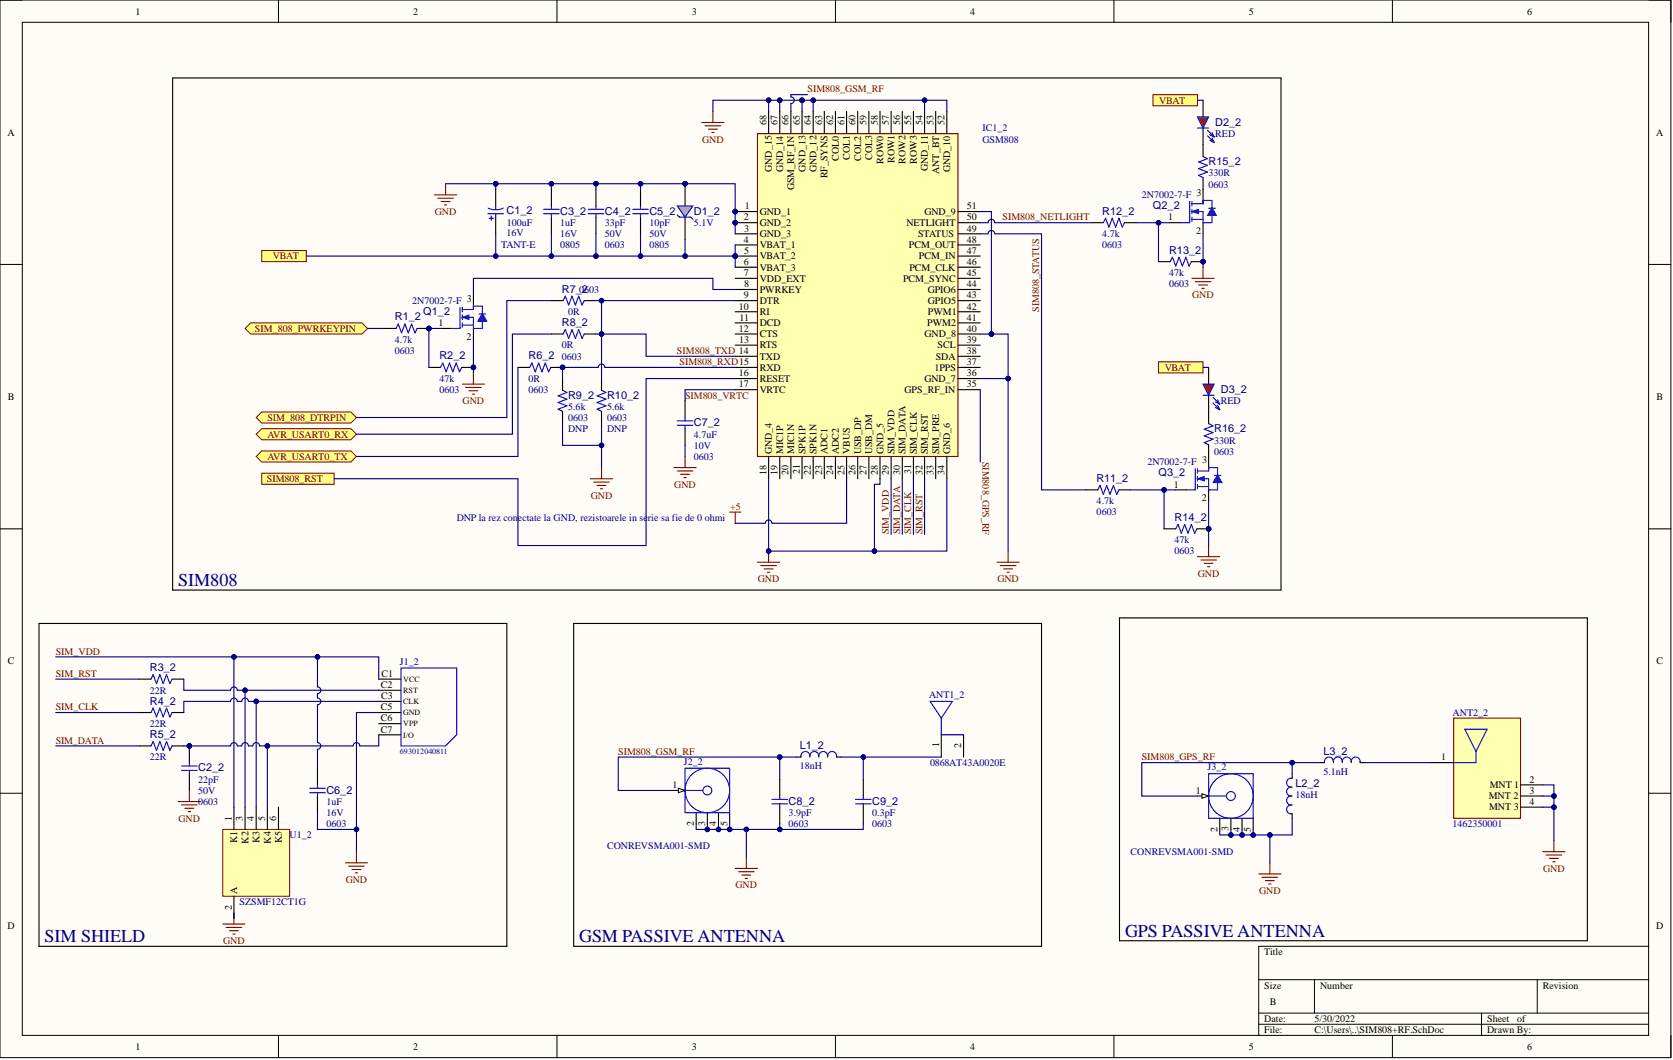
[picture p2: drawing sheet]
<svg xmlns="http://www.w3.org/2000/svg" width="381mm" height="241mm" viewBox="0 0 381 241" stroke-linecap="round" stroke-linejoin="round" font-family="sans-serif">
<defs><g id="words">
<g font-size="4.1" fill="#000080">
<text x="40.6" y="133.4">SIM808</text>
<text x="10.1" y="214.5">SIM SHIELD</text>
<text x="131.9" y="214.5">GSM PASSIVE ANTENNA</text>
<text x="256.2" y="213.3">GPS PASSIVE ANTENNA</text>
</g>
<g font-size="2.5" fill="#000080">
<text x="276.8" y="28.6">D2_2</text>
<text x="275.2" y="37.6">R15_2</text>
<text x="262.6" y="47.6">Q2_2</text>
<text x="115.4" y="48.6">C1_2</text>
<text x="127.6" y="48.9">C3_2</text>
<text x="137.7" y="48.9">C4_2</text>
<text x="147.9" y="48.9">C5_2</text>
<text x="158" y="48.9">D1_2</text>
<text x="251" y="48.9">R12_2</text>
<text x="266.2" y="57.7">R13_2</text>
<text x="96.4" y="71.7">Q1_2</text>
<text x="128" y="66.6">R7_0603</text>
<text x="132.5" y="66.6">2</text>
<text x="89.9" y="73">R1_2</text>
<text x="128" y="74.2">R8_2</text>
<text x="100.1" y="81.8">R2_2</text>
<text x="120.4" y="81.8">R6_2</text>
<text x="278" y="89.4">D3_2</text>
<text x="129.4" y="90.8">R9_2</text>
<text x="138.3" y="90.8">R10_2</text>
<text x="158" y="97">C7_2</text>
<text x="276.5" y="98.4">R16_2</text>
<text x="249.7" y="109.7">R11_2</text>
<text x="263.8" y="108.4">Q3_2</text>
<text x="267.5" y="118.6">R14_2</text>
<text x="34.1" y="152.8">R3_2</text>
<text x="34.1" y="160.4">R4_2</text>
<text x="34.1" y="168">R5_2</text>
<text x="182.1" y="170.5">L1_2</text>
<text x="301.4" y="171.8">L3_2</text>
<text x="45.2" y="175.6">C2_2</text>
<text x="295" y="179.1">L2_2</text>
<text x="74.3" y="180.7">C6_2</text>
<text x="179.6" y="183.2">C8_2</text>
<text x="198.6" y="183.2">C9_2</text>
</g>
<g font-size="2.3">
<text x="30.9" y="3.3">1</text>
<text x="94.1" y="3.3">2</text>
<text x="157.6" y="3.3">3</text>
<text x="220.9" y="3.3">4</text>
<text x="284.4" y="3.3">5</text>
<text x="347.8" y="3.3">6</text>
<text x="174.5" y="28.4" transform="rotate(-90 174.5 28.4)">68</text>
<text x="177.1" y="28.4" transform="rotate(-90 177.1 28.4)">67</text>
<text x="179.6" y="28.4" transform="rotate(-90 179.6 28.4)">66</text>
<text x="182.1" y="28.4" transform="rotate(-90 182.1 28.4)">65</text>
<text x="184.7" y="28.4" transform="rotate(-90 184.7 28.4)">64</text>
<text x="187.2" y="28.4" transform="rotate(-90 187.2 28.4)">63</text>
<text x="189.8" y="28.4" transform="rotate(-90 189.8 28.4)">62</text>
<text x="192.3" y="28.4" transform="rotate(-90 192.3 28.4)">61</text>
<text x="194.8" y="28.4" transform="rotate(-90 194.8 28.4)">60</text>
<text x="197.4" y="28.4" transform="rotate(-90 197.4 28.4)">59</text>
<text x="199.9" y="28.4" transform="rotate(-90 199.9 28.4)">58</text>
<text x="202.4" y="28.4" transform="rotate(-90 202.4 28.4)">57</text>
<text x="205" y="28.4" transform="rotate(-90 205 28.4)">56</text>
<text x="207.5" y="28.4" transform="rotate(-90 207.5 28.4)">55</text>
<text x="210" y="28.4" transform="rotate(-90 210 28.4)">54</text>
<text x="212.6" y="28.4" transform="rotate(-90 212.6 28.4)">53</text>
<text x="215.1" y="28.4" transform="rotate(-90 215.1 28.4)">52</text>
<text x="1.7" y="30.9">A</text>
<text x="377.2" y="30.9">A</text>
<text x="175.8" y="39.2" transform="rotate(-90 175.8 39.2)">GND_15</text>
<text x="178.3" y="39.2" transform="rotate(-90 178.3 39.2)">GND_14</text>
<text x="183.4" y="39.1" transform="rotate(-90 183.4 39.1)">GND_13</text>
<text x="185.9" y="39.2" transform="rotate(-90 185.9 39.2)">GND_12</text>
<text x="188.5" y="40.6" transform="rotate(-90 188.5 40.6)">RF_SYNS</text>
<text x="191" y="36.6" transform="rotate(-90 191 36.6)">COL0</text>
<text x="193.6" y="36.4" transform="rotate(-90 193.6 36.4)">COL1</text>
<text x="196.1" y="36.5" transform="rotate(-90 196.1 36.5)">COL2</text>
<text x="198.6" y="36.5" transform="rotate(-90 198.6 36.5)">COL3</text>
<text x="201.2" y="37.3" transform="rotate(-90 201.2 37.3)">ROW0</text>
<text x="203.7" y="37.1" transform="rotate(-90 203.7 37.1)">ROW1</text>
<text x="206.2" y="37.3" transform="rotate(-90 206.2 37.3)">ROW2</text>
<text x="208.8" y="37.2" transform="rotate(-90 208.8 37.2)">ROW3</text>
<text x="211.3" y="39" transform="rotate(-90 211.3 39)">GND_11</text>
<text x="213.9" y="39.6" transform="rotate(-90 213.9 39.6)">ANT_BT</text>
<text x="216.4" y="39.2" transform="rotate(-90 216.4 39.2)">GND_10</text>
<text x="169.6" y="47.7">1</text>
<text x="180.9" y="43.3" transform="rotate(-90 180.9 43.3)">GSM_RF_IN</text>
<text x="220.2" y="47.7">51</text>
<text x="169.4" y="50.2">2</text>
<text x="169.5" y="52.7">3</text>
<text x="173" y="48.9">GND_1</text>
<text x="173" y="51.5">GND_2</text>
<text x="173" y="54">GND_3</text>
<text x="206.4" y="51.5">NETLIGHT</text>
<text x="209.1" y="54">STATUS</text>
<text x="210.5" y="48.9">GND_9</text>
<text x="220.2" y="52.7">49</text>
<text x="220.2" y="50.2">50</text>
<text x="266" y="50.2">1</text>
<text x="272.4" y="53.2">2</text>
<text x="169.4" y="55.3">4</text>
<text x="169.5" y="57.8">5</text>
<text x="173" y="56.5">VBAT_1</text>
<text x="173" y="59.1">VBAT_2</text>
<text x="207" y="56.5">PCM_OUT</text>
<text x="209.3" y="59.1">PCM_IN</text>
<text x="220.2" y="57.8">47</text>
<text x="220.2" y="55.3">48</text>
<text x="169.4" y="60.3">6</text>
<text x="169.4" y="62.9">7</text>
<text x="169.5" y="65.4">8</text>
<text x="173" y="61.6">VBAT_3</text>
<text x="173" y="64.1">VDD_EXT</text>
<text x="205.7" y="64.1">PCM_SYNC</text>
<text x="207.1" y="61.6">PCM_CLK</text>
<text x="220.2" y="65.4">44</text>
<text x="220.2" y="62.9">45</text>
<text x="220.2" y="60.3">46</text>
<text x="168.3" y="70.5">10</text>
<text x="169.4" y="67.9">9</text>
<text x="173" y="66.7">PWRKEY</text>
<text x="173" y="69.2">DTR</text>
<text x="173" y="71.7">RI</text>
<text x="211.3" y="66.7">GPIO6</text>
<text x="211.3" y="71.7">PWM1</text>
<text x="211.3" y="69.2">GPIO5</text>
<text x="220.2" y="70.5">42</text>
<text x="220.2" y="67.9">43</text>
<text x="99.9" y="74.3">1</text>
<text x="106.2" y="77.3">2</text>
<text x="168.3" y="75.5">12</text>
<text x="168.4" y="73">11</text>
<text x="173" y="74.3">DCD</text>
<text x="173" y="76.8">CTS</text>
<text x="210.6" y="76.8">GND_8</text>
<text x="211.1" y="74.3">PWM2</text>
<text x="220.2" y="75.5">40</text>
<text x="220.2" y="73">41</text>
<text x="168.4" y="78.1">13</text>
<text x="173" y="79.3">RTS</text>
<text x="173" y="81.9">TXD</text>
<text x="213.1" y="81.9">SDA</text>
<text x="213.5" y="79.3">SCL</text>
<text x="220.2" y="83.1">37</text>
<text x="220.2" y="80.6">38</text>
<text x="220.2" y="78.1">39</text>
<text x="168.3" y="85.7">16</text>
<text x="168.3" y="88.2">17</text>
<text x="173" y="84.4">RXD</text>
<text x="173" y="86.9">RESET</text>
<text x="173" y="89.5">VRTC</text>
<text x="206" y="89.5">GPS_RF_IN</text>
<text x="210.5" y="86.9">GND_7</text>
<text x="212.8" y="84.4">1PPS</text>
<text x="220.2" y="88.2">35</text>
<text x="220.2" y="85.7">36</text>
<text x="1.8" y="91.1">B</text>
<text x="377.3" y="91.1">B</text>
<text x="175.8" y="103.4" transform="rotate(-90 175.8 103.4)">GND_4</text>
<text x="178.3" y="103.4" transform="rotate(-90 178.3 103.4)">MIC1P</text>
<text x="180.9" y="103.4" transform="rotate(-90 180.9 103.4)">MIC1N</text>
<text x="182.1" y="108" transform="rotate(-90 182.1 108)">21</text>
<text x="183.4" y="103.4" transform="rotate(-90 183.4 103.4)">SPK1P</text>
<text x="185.9" y="103.4" transform="rotate(-90 185.9 103.4)">SPK1N</text>
<text x="188.5" y="103.4" transform="rotate(-90 188.5 103.4)">ADC1</text>
<text x="191" y="103.4" transform="rotate(-90 191 103.4)">ADC2</text>
<text x="193.6" y="103.4" transform="rotate(-90 193.6 103.4)">VBUS</text>
<text x="196.1" y="103.4" transform="rotate(-90 196.1 103.4)">USB_DP</text>
<text x="198.6" y="103.4" transform="rotate(-90 198.6 103.4)">USB_DM</text>
<text x="201.2" y="103.4" transform="rotate(-90 201.2 103.4)">GND_5</text>
<text x="203.7" y="103.4" transform="rotate(-90 203.7 103.4)">SIM_VDD</text>
<text x="206.2" y="103.4" transform="rotate(-90 206.2 103.4)">SIM_DATA</text>
<text x="207.5" y="108" transform="rotate(-90 207.5 108)">31</text>
<text x="208.8" y="103.4" transform="rotate(-90 208.8 103.4)">SIM_CLK</text>
<text x="211.3" y="103.4" transform="rotate(-90 211.3 103.4)">SIM_RST</text>
<text x="213.9" y="103.4" transform="rotate(-90 213.9 103.4)">SIM_PRE</text>
<text x="216.4" y="103.4" transform="rotate(-90 216.4 103.4)">GND_6</text>
<text x="174.5" y="108.1" transform="rotate(-90 174.5 108.1)">18</text>
<text x="177.1" y="108.1" transform="rotate(-90 177.1 108.1)">19</text>
<text x="179.6" y="108.1" transform="rotate(-90 179.6 108.1)">20</text>
<text x="184.7" y="108.1" transform="rotate(-90 184.7 108.1)">22</text>
<text x="187.2" y="108.1" transform="rotate(-90 187.2 108.1)">23</text>
<text x="189.8" y="108.1" transform="rotate(-90 189.8 108.1)">24</text>
<text x="192.3" y="108.1" transform="rotate(-90 192.3 108.1)">25</text>
<text x="194.8" y="108.1" transform="rotate(-90 194.8 108.1)">26</text>
<text x="197.4" y="108.1" transform="rotate(-90 197.4 108.1)">27</text>
<text x="199.9" y="108.1" transform="rotate(-90 199.9 108.1)">28</text>
<text x="202.4" y="108.1" transform="rotate(-90 202.4 108.1)">29</text>
<text x="205" y="108.1" transform="rotate(-90 205 108.1)">30</text>
<text x="210" y="108.1" transform="rotate(-90 210 108.1)">32</text>
<text x="212.6" y="108.1" transform="rotate(-90 212.6 108.1)">33</text>
<text x="215.1" y="108.1" transform="rotate(-90 215.1 108.1)">34</text>
<text x="267.3" y="111">1</text>
<text x="273.7" y="114.1">2</text>
<text x="1.8" y="151.3">C</text>
<text x="86.9" y="154.1">C1</text>
<text x="377.3" y="151.3">C</text>
<text x="86.7" y="156.6">C2</text>
<text x="86.8" y="161.7">C5</text>
<text x="86.8" y="159.2">C3</text>
<text x="86.7" y="164.2">C6</text>
<text x="86.7" y="166.8">C7</text>
<text x="213.9" y="170.1" transform="rotate(-90 213.9 170.1)">1</text>
<text x="218.9" y="170.4" transform="rotate(-90 218.9 170.4)">2</text>
<text x="328.2" y="173.1">1</text>
<text x="153.1" y="179.4">1</text>
<text x="339.3" y="179.4">MNT 1</text>
<text x="348.3" y="178.2">2</text>
<text x="272.4" y="180.7">1</text>
<text x="339" y="182">MNT 2</text>
<text x="339.1" y="184.5">MNT 3</text>
<text x="348.3" y="180.7">3</text>
<text x="348.3" y="183.2">4</text>
<text x="52.8" y="186.8" transform="rotate(-90 52.8 186.8)">1</text>
<text x="54" y="191.9" transform="rotate(-90 54 191.9)">K1</text>
<text x="55.3" y="186.8" transform="rotate(-90 55.3 186.8)">3</text>
<text x="57.8" y="186.8" transform="rotate(-90 57.8 186.8)">4</text>
<text x="59.1" y="191.9" transform="rotate(-90 59.1 191.9)">K3</text>
<text x="60.4" y="186.8" transform="rotate(-90 60.4 186.8)">5</text>
<text x="62.9" y="186.8" transform="rotate(-90 62.9 186.8)">6</text>
<text x="64.2" y="192" transform="rotate(-90 64.2 192)">K5</text>
<text x="158" y="188.1" transform="rotate(-90 158 188.1)">2</text>
<text x="160.6" y="188" transform="rotate(-90 160.6 188)">3</text>
<text x="163.1" y="188.1" transform="rotate(-90 163.1 188.1)">4</text>
<text x="165.7" y="188.1" transform="rotate(-90 165.7 188.1)">5</text>
<text x="277.3" y="189.4" transform="rotate(-90 277.3 189.4)">2</text>
<text x="279.8" y="189.3" transform="rotate(-90 279.8 189.3)">3</text>
<text x="282.3" y="189.4" transform="rotate(-90 282.3 189.4)">4</text>
<text x="284.9" y="189.3" transform="rotate(-90 284.9 189.3)">5</text>
<text x="56.6" y="192" transform="rotate(-90 56.6 192)">K2</text>
<text x="61.6" y="192" transform="rotate(-90 61.6 192)">K4</text>
<text x="54" y="203.5" transform="rotate(-90 54 203.5)">A</text>
<text x="52.8" y="207.1" transform="rotate(-90 52.8 207.1)">2</text>
<text x="1.7" y="211.5">D</text>
<text x="377.2" y="211.5">D</text>
<text x="287.9" y="217.4">Title</text>
<text x="287.9" y="225.1">Size</text>
<text x="300.6" y="225.1">Number</text>
<text x="351.3" y="225.1">Revision</text>
<text x="287.9" y="232.7">Date:</text>
<text x="289.2" y="228.9">B</text>
<text x="299.3" y="232.7">5/30/2022</text>
<text x="338.7" y="232.7">Sheet</text>
<text x="345.5" y="232.7">of</text>
<text x="30.9" y="239">1</text>
<text x="94.1" y="239">2</text>
<text x="157.6" y="239">3</text>
<text x="220.9" y="239">4</text>
<text x="284.4" y="239">5</text>
<text x="287.9" y="235.2">File:</text>
<text x="299.3" y="235.2">C:\Users\..\SIM808+RF.SchDoc</text>
<text x="338.7" y="235.2">Drawn By:</text>
<text x="347.8" y="239">6</text>
</g>
<g font-size="2.3" fill="#800000">
<text x="183.9" y="21">SIM808_GSM_RF</text>
<text x="264" y="23.6">VBAT</text>
<text x="159.9" y="32.4">GND</text>
<text x="99" y="48.9">GND</text>
<text x="228.3" y="50.2">SIM808_NETLIGHT</text>
<text x="62.2" y="59.1">VBAT</text>
<text x="236.7" y="71" transform="rotate(-90 236.7 71)">SIM808_STATUS</text>
<text x="271.5" y="67.9">GND</text>
<text x="58.1" y="75.5">SIM_808_PWRKEYPIN</text>
<text x="154.2" y="80.6">SIM808_TXD 14</text>
<text x="154.7" y="83.1">SIM808_RXD15</text>
<text x="265.3" y="84.4">VBAT</text>
<text x="60.9" y="95.8">SIM_808_DTRPIN</text>
<text x="105.4" y="92">GND</text>
<text x="156" y="90.7">SIM808_VRTC</text>
<text x="60.9" y="99.6">AVR_USART0_RX</text>
<text x="60.9" y="104.7">AVR_USART0_TX</text>
<text x="223.7" y="105.2" transform="rotate(90 223.7 105.2)">SIM808_GPS_RF</text>
<text x="60.8" y="109.7">SIM808_RST</text>
<text x="134.5" y="113.5">GND</text>
<text x="153.6" y="111">GND</text>
<text x="166.3" y="116.1">+5</text>
<text x="202.4" y="121.7" transform="rotate(-90 202.4 121.7)">SIM_VDD</text>
<text x="205" y="121.7" transform="rotate(-90 205 121.7)">SIM_DATA</text>
<text x="207.5" y="121.7" transform="rotate(-90 207.5 121.7)">SIM_CLK</text>
<text x="210" y="121.7" transform="rotate(-90 210 121.7)">SIM_RST</text>
<text x="272.8" y="131.3">GND</text>
<text x="172.6" y="132.6">GND</text>
<text x="227.1" y="132.6">GND</text>
<text x="12.7" y="149">SIM_VDD</text>
<text x="12.7" y="154.1">SIM_RST</text>
<text x="12.7" y="161.7">SIM_CLK</text>
<text x="12.7" y="169.3">SIM_DATA</text>
<text x="140.8" y="171.8">SIM808_GSM_RF</text>
<text x="260" y="173.1">SIM808_GPS_RF</text>
<text x="40.7" y="187">GND</text>
<text x="78.7" y="201">GND</text>
<text x="167.5" y="202.2">GND</text>
<text x="286.7" y="203.5">GND</text>
<text x="351.4" y="198.4">GND</text>
<text x="50.8" y="214.9">GND</text>
</g>
<g font-size="2.3" fill="#000080">
<text x="223.7" y="29.9">IC1_2</text>
<text x="223.7" y="32.4">GSM808</text>
<text x="276.8" y="31.2">RED</text>
<text x="275.2" y="40.2">330R</text>
<text x="260" y="45.1">2N7002-7-F 3</text>
<text x="275.2" y="42.7">0603</text>
<text x="115.4" y="53.7">16V</text>
<text x="115.4" y="51.5">100uF</text>
<text x="127.6" y="51.5">1uF</text>
<text x="127.6" y="54">16V</text>
<text x="137.7" y="51.5">33pF</text>
<text x="137.7" y="54">50V</text>
<text x="147.9" y="51.5">10pF</text>
<text x="147.9" y="54">50V</text>
<text x="158" y="51.5">5.1V</text>
<text x="251" y="54">4.7k</text>
<text x="114.2" y="56.5">TANT-E</text>
<text x="127.6" y="56.5">0805</text>
<text x="137.7" y="56.5">0603</text>
<text x="147.9" y="56.5">0805</text>
<text x="251" y="56.5">0603</text>
<text x="266.2" y="62.9">47k</text>
<text x="266.2" y="65.4">0603</text>
<text x="93.9" y="69.2">2N7002-7-F 3</text>
<text x="129.4" y="71.7">0R</text>
<text x="89.9" y="78.1">4.7k</text>
<text x="89.9" y="80.6">0603</text>
<text x="128" y="79.3">0R</text>
<text x="128" y="81.9">0603</text>
<text x="100.1" y="86.9">47k</text>
<text x="100.1" y="89.5">0603</text>
<text x="120.4" y="86.9">0R</text>
<text x="120.4" y="89.5">0603</text>
<text x="129.4" y="93.4">5.6k</text>
<text x="129.4" y="95.9">0603</text>
<text x="138.3" y="93.4">5.6k</text>
<text x="138.3" y="95.9">0603</text>
<text x="278" y="92">RED</text>
<text x="129.4" y="98.3">DNP</text>
<text x="138.3" y="98.3">DNP</text>
<text x="158" y="99.6">4.7uF</text>
<text x="276.5" y="101">330R</text>
<text x="158" y="102.1">10V</text>
<text x="158" y="104.7">0603</text>
<text x="261.3" y="105.9">2N7002-7-F 3</text>
<text x="276.5" y="103.5">0603</text>
<text x="104" y="118.6">DNP la rez conectate la GND, rezistoarele in serie sa fie de 0 ohmi</text>
<text x="249.7" y="114.8">4.7k</text>
<text x="249.7" y="117.3">0603</text>
<text x="267.5" y="123.7">47k</text>
<text x="267.5" y="126.2">0603</text>
<text x="91.1" y="151.3">J1_2</text>
<text x="34.1" y="157.9">22R</text>
<text x="211.6" y="158.9">ANT1_2</text>
<text x="34.1" y="165.5">22R</text>
<text x="330.8" y="163">ANT2_2</text>
<text x="34.1" y="173.1">22R</text>
<text x="45.2" y="178.2">22pF</text>
<text x="155.8" y="174.1">J2_2</text>
<text x="182.1" y="175.1">18nH</text>
<text x="211.8" y="174.4">0868AT43A0020E</text>
<text x="275" y="175.4">J3_2</text>
<text x="301.4" y="176.4">5.1nH</text>
<text x="45.2" y="180.7">50V</text>
<text x="45.2" y="183.2">0603</text>
<text x="74.3" y="183.2">1uF</text>
<text x="74.3" y="185.8">16V</text>
<text x="179.6" y="185.8">3.9pF</text>
<text x="198.6" y="185.8">0.3pF</text>
<text x="295" y="181.7">18nH</text>
<text x="66" y="190.8">U1_2</text>
<text x="74.3" y="188.3">0603</text>
<text x="179.6" y="188.3">0603</text>
<text x="198.6" y="188.3">0603</text>
<text x="330.8" y="188.3">1462350001</text>
<text x="138.3" y="193.4">CONREVSMA001-SMD</text>
<text x="257.5" y="194.6">CONREVSMA001-SMD</text>
<text x="54.5" y="206">SZSMF12CT1G</text>
</g>
<g font-size="1.8">
<text x="91.8" y="155.2">VCC</text>
<text x="91.8" y="157.8">RST</text>
<text x="91.8" y="160.3">CLK</text>
<text x="91.8" y="162.8">GND</text>
<text x="91.8" y="165.4">VPP</text>
<text x="91.8" y="167.9">I/O</text>
</g>
<text font-size="1.8" fill="#000080" x="91.1" y="171.7">693012040811</text>
</g></defs>
<path d="M0 0h380.5v240.8h-380.5z" fill-rule="evenodd" fill="#fffcf8"/>
<path d="M0 0h380.5v240.8h-380.5z" fill="none" stroke="#000" stroke-width=".23"/>
<path d="M5.1 5.1h370.3v230.6h-370.3z" fill-rule="evenodd" fill="#fffcf8"/>
<g fill="none" stroke="#000" stroke-width=".23">
<path d="M0 0h5.1M5.1 5.1h370.3v230.6h-370.3zM63.4 0v5.1M126.8 0v5.1M190.3 0v5.1M253.7 0v5.1M317.1 0v5.1M375.4 0h5.1v5.1M0 60.2h5.1M375.4 60.2h5.1M0 120.4h5.1M375.4 120.4h5.1"/>
<path d="M0 180.6h5.1M375.4 180.6h5.1M375.4 215.4h-88.7v20.3M63.4 235.7v5.1M126.8 235.7v5.1M190.3 235.7v5.1M253.7 235.7v5.1M286.7 223h88.7M286.7 230.6h88.7M286.7 233.2h88.7M299.3 223v7.6M317.1 235.7v5.1"/>
<path d="M337.4 230.6v5.1M350.1 223v7.6M380.5 235.7v5.1"/>
</g>
<circle cx="167.4" cy="48.2" r=".51" fill="#000080"/>
<circle cx="167.4" cy="48.2" r=".51" fill="none" stroke="#000080" stroke-width=".23"/>
<circle cx="167.4" cy="50.7" r=".51" fill="#000080"/>
<circle cx="167.4" cy="50.7" r=".51" fill="none" stroke="#000080" stroke-width=".23"/>
<circle cx="167.4" cy="58.3" r=".51" fill="#000080"/>
<circle cx="167.4" cy="58.3" r=".51" fill="none" stroke="#000080" stroke-width=".23"/>
<path d="M172.5 30.4h45.7v73.5h-45.7z" fill-rule="evenodd" fill="#ffffb0"/>
<path d="M172.5 30.4h45.7v73.5h-45.7z" fill="none" stroke="#800000" stroke-width=".25"/>
<path d="M167.4 48.2h5.1" fill="none" stroke="#000" stroke-width=".25"/>
<circle cx="167.4" cy="48.2" r=".51" fill="#000080"/>
<circle cx="167.4" cy="48.2" r=".51" fill="none" stroke="#000080" stroke-width=".23"/>
<path d="M167.4 50.7h5.1" fill="none" stroke="#000" stroke-width=".25"/>
<circle cx="167.4" cy="50.7" r=".51" fill="#000080"/>
<circle cx="167.4" cy="50.7" r=".51" fill="none" stroke="#000080" stroke-width=".23"/>
<path d="M167.4 53.2h5.1M167.4 55.8h5.1M167.4 58.3h5.1" fill="none" stroke="#000" stroke-width=".25"/>
<circle cx="167.4" cy="58.3" r=".51" fill="#000080"/>
<circle cx="167.4" cy="58.3" r=".51" fill="none" stroke="#000080" stroke-width=".23"/>
<g fill="none" stroke="#000" stroke-width=".25">
<path d="M175 25.4v5M177.6 25.4v5M180.1 25.4v5M182.7 25.4v5M185.2 25.4v5M187.7 25.4v5M190.3 25.4v5M192.8 25.4v5M195.3 25.4v5M197.9 25.4v5M200.4 25.4v5M202.9 25.4v5"/>
<path d="M205.5 25.4v5M208 25.4v5M210.6 25.4v5M213.1 25.4v5M215.6 25.4v5M218.2 58.3h5M218.2 55.8h5M218.2 53.2h5M218.2 50.7h5M218.2 48.2h5M167.4 60.8h5.1M167.4 63.4h5.1"/>
<path d="M167.4 65.9h5.1M167.4 68.4h5.1M167.4 71h5.1M167.4 73.5h5.1M167.4 76h5.1M167.4 78.6h5.1M218.2 60.8h5M218.2 63.4h5M218.2 65.9h5M218.2 68.4h5M218.2 71h5M218.2 73.5h5"/>
<path d="M218.2 76h5M218.2 78.6h5M167.4 81.1h5.1M167.4 83.6h5.1M167.4 86.2h5.1M167.4 88.7h5.1M218.2 81.1h5M218.2 83.6h5M218.2 86.2h5M218.2 88.7h5M175 103.9v5.1M177.6 103.9v5.1"/>
<path d="M180.1 103.9v5.1M182.7 103.9v5.1M185.2 103.9v5.1M187.7 103.9v5.1M190.3 103.9v5.1M192.8 103.9v5.1M195.3 103.9v5.1M197.9 103.9v5.1M200.4 103.9v5.1M202.9 103.9v5.1M205.5 103.9v5.1M208 103.9v5.1"/>
<path d="M210.6 103.9v5.1M213.1 103.9v5.1M215.6 103.9v5.1"/>
</g>
<path d="M172.5 128h5.1M173.3 128.7h3.5M174 129.5h2.1M174.8 130.3h.5M175 125.5v2.5M227 128h5.1M227.8 128.7h3.6M228.6 129.5h2M229.3 130.3h.5M229.6 125.5v2.5" fill="none" stroke="#800000" stroke-width=".25"/>
<circle cx="175" cy="125.5" r=".51" fill="#000080"/>
<circle cx="175" cy="125.5" r=".51" fill="none" stroke="#000080" stroke-width=".23"/>
<path d="M159.8 27.9h5.1M160.6 28.6h3.5M161.3 29.4h2.1M162.1 30.2h.5M162.4 25.4v2.5M98.9 44.4h5.1M99.7 45.1h3.5M100.5 45.9h2M101.2 46.6h.5M101.5 41.8v2.6" fill="none" stroke="#800000" stroke-width=".25"/>
<path d="M112.9 43.1v3.8M112.9 49.4v3.8M125.6 43.1v3.8M125.6 49.4v3.8" fill="none" stroke="#000" stroke-width=".25"/>
<path d="M111.1 48.7h3.6M111.2 47.4a4 4 0 0 0 3.4 0M111.4 49.7h1M111.9 49.2v1M112.9 46.9v.8M112.9 48.7v.7M123.8 48.7h3.5M123.8 47.7h3.5M125.6 46.9v.8M125.6 48.7v.7" fill="none" stroke="#00f" stroke-width=".25"/>
<circle cx="156" cy="41.8" r=".51" fill="#000080"/>
<circle cx="156" cy="41.8" r=".51" fill="none" stroke="#000080" stroke-width=".23"/>
<path d="M156 41.8v5.1" fill="none" stroke="#000" stroke-width=".25"/>
<circle cx="156" cy="41.8" r=".51" fill="#000080"/>
<circle cx="156" cy="41.8" r=".51" fill="none" stroke="#000080" stroke-width=".23"/>
<path d="M156 49.4v5.1" fill="none" stroke="#000" stroke-width=".25"/>
<path d="M154.2 46.9h3.6l-1.8 2.5z" fill="#b0afc5"/>
<path d="M133.9 47.7h3.6M133.9 48.7h3.6M135.7 46.9v.8M135.7 48.7v.7M144.1 47.7h3.5M144.1 48.7h3.5M145.9 46.9v.8M145.9 48.7v.7M154.2 46.9h3.6l-1.8 2.5zM154.2 48.9l.5 .5h2.6l.5 .5" fill="none" stroke="#00f" stroke-width=".25"/>
<path d="M39.3 17.7h252.4v116.6h-252.4zM135.7 43.1v3.8M135.7 49.4v3.8M145.9 43.1v3.8M145.9 49.4v3.8" fill="none" stroke="#000" stroke-width=".25"/>
<path d="M134.5 109h5M135.2 109.7h3.6M136 110.5h2M136.7 111.3h.5M137 106.4v2.6M166.2 116.6h2.5M167.4 116.6v2.5" fill="none" stroke="#800000" stroke-width=".25"/>
<path d="M59.6 57h10.2v2.6h-10.2z" fill-rule="evenodd" fill="#ffff80"/>
<path d="M59.6 57h10.2v2.6h-10.2z" fill="none" stroke="#800000" stroke-width=".23"/>
<path d="M58.3 95l1.3-1.2h20.3l1.3 1.2-1.3 1.3h-20.3z" fill-rule="evenodd" fill="#ffff80"/>
<path d="M58.3 95l1.3-1.2h20.3l1.3 1.2-1.3 1.3h-20.3z" fill="none" stroke="#800000" stroke-width=".23"/>
<path d="M58.3 98.8l1.3-1.2h20.3l1.3 1.2-1.3 1.3h-20.3z" fill-rule="evenodd" fill="#ffff80"/>
<path d="M58.3 98.8l1.3-1.2h20.3l1.3 1.2-1.3 1.3h-20.3z" fill="none" stroke="#800000" stroke-width=".23"/>
<path d="M58.3 103.9l1.3-1.3h20.3l1.3 1.3-1.3 1.3h-20.3z" fill-rule="evenodd" fill="#ffff80"/>
<path d="M58.3 103.9l1.3-1.3h20.3l1.3 1.3-1.3 1.3h-20.3z" fill="none" stroke="#800000" stroke-width=".23"/>
<path d="M86.3 154.6h5M86.3 157.1h5M86.3 159.7h5M86.3 162.2h5M86.3 164.7h5M86.3 167.3h5" fill="none" stroke="#000" stroke-width=".25"/>
<path d="M91.3 152.1h12.7v15.2l-2.5 2.5h-10.2z" fill="none" stroke="#00f" stroke-width=".25"/>
<path d="M78.6 196.4h5.1M79.4 197.2h3.6M80.2 197.9h2M80.9 198.7h.5M81.2 193.9v2.5" fill="none" stroke="#800000" stroke-width=".25"/>
<circle cx="43.1" cy="169.8" r=".51" fill="#000080"/>
<circle cx="43.1" cy="169.8" r=".51" fill="none" stroke="#000080" stroke-width=".23"/>
<path d="M43.1 169.8v3.8" fill="none" stroke="#000" stroke-width=".25"/>
<circle cx="43.1" cy="169.8" r=".51" fill="#000080"/>
<circle cx="43.1" cy="169.8" r=".51" fill="none" stroke="#000080" stroke-width=".23"/>
<path d="M41.3 175.4h3.6M41.3 174.4h3.6M43.1 173.6v.8M43.1 175.4v.7" fill="none" stroke="#00f" stroke-width=".25"/>
<path d="M43.1 176.1v3.8" fill="none" stroke="#000" stroke-width=".25"/>
<path d="M50.7 188.8h15.3v15.2h-15.3z" fill-rule="evenodd" fill="#ffffb0"/>
<path d="M50.7 188.8h15.3v15.2h-15.3z" fill="none" stroke="#800000" stroke-width=".23"/>
<path d="M8.9 141.9h106.5v73.5h-106.5zM53.3 183.7v5.1M55.8 183.7v5.1M58.3 183.7v5.1M60.9 183.7v5.1M63.4 183.7v5.1M53.3 204v5.1" fill="none" stroke="#000" stroke-width=".25"/>
<path d="M43.1 179.9v2.6M40.6 182.5h5.1M41.3 183.2h3.6M42.1 184h2M42.9 184.8h.5M50.7 210.4h5.1M51.5 211.1h3.5M52.3 211.9h2M53 212.6h.5M53.3 207.8v2.6" fill="none" stroke="#800000" stroke-width=".25"/>
<path d="M55.8 74.8l1.3-1.3h25.3l1.3 1.3-1.3 1.2h-25.3z" fill-rule="evenodd" fill="#ffff80"/>
<path d="M55.8 74.8l1.3-1.3h25.3l1.3 1.3-1.3 1.2h-25.3z" fill="none" stroke="#800000" stroke-width=".23"/>
<path d="M105.3 87.4h5.1M106 88.2h3.6M106.8 89h2M107.6 89.7h.5M107.8 84.9v2.5M153.5 106.4h5.1M154.2 107.2h3.6M155 108h2M155.8 108.7h.5M156 103.9v2.5" fill="none" stroke="#800000" stroke-width=".25"/>
<path d="M153.5 179.9h2.5M166.2 185v2.5" fill="none" stroke="#000" stroke-width=".25"/>
<g fill="none" stroke="#00f" stroke-width=".25">
<circle cx="161.1" cy="179.9" r="1.01"/>
<circle cx="161.1" cy="179.9" r="5.1"/>
</g>
<path d="M154.5 179.4l1.5 .5-1.5 .5z" fill="#f8fcff"/>
<path d="M154.5 179.4l1.5 .5-1.5 .5z" fill="none" stroke="#000" stroke-width=".23"/>
<path d="M130.6 141.9h106.6v73.5h-106.6zM214.4 167.3v5M219.4 167.3v5M158.6 185v2.5M161.1 185v2.5M163.6 185v2.5" fill="none" stroke="#000" stroke-width=".25"/>
<path d="M211.8 159.7h5.1l-2.5 3.8zM156 174.9h10.2v10.1h-10.2zM156 179.9h4.1M214.4 163.5v3.8h5" fill="none" stroke="#00f" stroke-width=".25"/>
<path d="M167.4 197.7h5.1M168.2 198.4h3.5M169 199.2h2M169.7 200h.5M170 195.1v2.6" fill="none" stroke="#800000" stroke-width=".25"/>
<path d="M331.1 163.5h15.2v22.8h-15.2z" fill-rule="evenodd" fill="#ffffb0"/>
<path d="M331.1 163.5h15.2v22.8h-15.2z" fill="none" stroke="#800000" stroke-width=".25"/>
<g fill="none" stroke="#00f" stroke-width=".25">
<path d="M333.6 166h5.1l-2.6 5.1zM336.1 171.1v2.5h-5"/>
<circle cx="280.3" cy="181.2" r="1.01"/>
<circle cx="280.3" cy="181.2" r="5.1"/>
</g>
<path d="M326 173.6h5.1M346.3 178.7h5M272.7 181.2h2.5M285.4 186.3v2.5M346.3 181.2h5M346.3 183.7h5" fill="none" stroke="#000" stroke-width=".25"/>
<path d="M273.7 180.7l1.5 .5-1.5 .5z" fill="#f8fcff"/>
<path d="M273.7 180.7l1.5 .5-1.5 .5z" fill="none" stroke="#000" stroke-width=".23"/>
<path d="M254.9 140.7h106.6v73.5h-106.6zM277.8 186.3v2.5M280.3 186.3v2.5M282.9 186.3v2.5" fill="none" stroke="#000" stroke-width=".25"/>
<path d="M275.2 176.1h10.2v10.2h-10.2zM275.2 181.2h4.1" fill="none" stroke="#00f" stroke-width=".25"/>
<path d="M286.7 198.9h5M287.4 199.7h3.6M289.2 196.4v2.5M351.3 193.9h5.1M352.1 194.6h3.6M352.9 195.4h2M353.6 196.2h.5M353.9 191.3v2.6M288.2 200.5h2M288.9 201.2h.5" fill="none" stroke="#800000" stroke-width=".25"/>
<path d="M262.6 21.5h10.1v2.6h-10.1z" fill-rule="evenodd" fill="#ffff80"/>
<path d="M262.6 21.5h10.1v2.6h-10.1z" fill="none" stroke="#800000" stroke-width=".23"/>
<path d="M263.8 82.4h10.2v2.5h-10.2z" fill-rule="evenodd" fill="#ffff80"/>
<path d="M263.8 82.4h10.2v2.5h-10.2z" fill="none" stroke="#800000" stroke-width=".23"/>
<path d="M59.6 107.7h16.5v2.5h-16.5z" fill-rule="evenodd" fill="#ffff80"/>
<path d="M59.6 107.7h16.5v2.5h-16.5z" fill="none" stroke="#800000" stroke-width=".23"/>
<g fill="none" stroke="#00f" stroke-width=".25">
<path d="M274 35.6l1 .5-2 .8 2 .7-2 .8 2 .8-2 .7 1 .5M104.8 70v4.5M105.3 70.5h2.5M105.3 72.2h2.5v2.6M105.3 74h2.5M105.3 70v1M105.3 71.7v1M105.3 73.5v1M128.1 88.8l1 .5-2 .8 2 .8-2 .7 2 .8-2 .7 1 .5M137 88.8l1 .5-2 .8 2 .8-2 .7 2 .8-2 .7 1 .5M154.2 96.8h3.6M154.2 95.8h3.6"/>
<path d="M156 95v.8M156 96.8v.8M275.2 96.4l1.1 .5-2.1 .8 2.1 .8-2.1 .7 2.1 .8-2.1 .7 1 .6M34.4 154.6l.5-1 .7 2 .8-2 .8 2 .7-2 .8 2 .5-1M34.4 162.2l.5-1 .7 2 .8-2 .8 2 .7-2 .8 2 .5-1M34.4 169.8l.5-1 .7 2 .8-2 .8 2 .7-2 .8 2 .5-1M70.5 179.4h3.6M72.3 178.7v.7M182.4 172.1a1.01 1.01 0 0 1 1-1 1.01 1.01 0 0 1 1 1 1.01 1.01 0 0 1 1-1 1.01 1.01 0 0 1 1.1 1 1.01 1.01 0 0 1 1-1 1.01 1.01 0 0 1 1 1 1.01 1.01 0 0 1 1-1 1.01 1.01 0 0 1 1 1M294 177.2a1.01 1.01 0 0 0-1 1 1.01 1.01 0 0 0 1 1 1.01 1.01 0 0 0-1 1 1.01 1.01 0 0 0 1 1 1.01 1.01 0 0 0-1 1 1.01 1.01 0 0 0 1 1 1.01 1.01 0 0 0-1 1 1.01 1.01 0 0 0 1 1.1M301.6 173.4a1.01 1.01 0 0 1 1-1.1 1.01 1.01 0 0 1 1.1 1.1 1.01 1.01 0 0 1 1-1.1 1.01 1.01 0 0 1 1 1.1 1.01 1.01 0 0 1 1-1.1 1.01 1.01 0 0 1 1 1.1 1.01 1.01 0 0 1 1-1.1 1.01 1.01 0 0 1 1 1.1M70.5 180.4h3.6"/>
<path d="M72.3 180.4v.8M175.8 183h3.6M175.8 182h3.6M177.6 181.2v.8M177.6 183v.7M194.8 183h3.6M194.8 182h3.6M196.6 181.2v.8M196.6 183v.7"/>
</g>
<g fill="none" stroke="#000" stroke-width=".25">
<path d="M274 33v2.6M274 40.4v2.7M100.2 74.8h2.5M107.8 67.2v2.5M107.8 74.8v2.5M128.1 86.2v2.6M128.1 93.6v2.7M137 86.2v2.6M137 93.6v2.7M156 91.2v3.8M156 97.6v3.8M275.2 93.8v2.6"/>
<path d="M275.2 101.3v2.6M31.7 154.6h2.7M39.2 154.6h2.7M31.7 162.2h2.7M31.7 169.8h2.7M39.2 162.2h2.7M39.2 169.8h2.7M72.3 174.9v3.8M177.6 177.4v3.8M182.4 172.1v.2h-1M184.4 172.1v.2M186.5 172.1v.2"/>
<path d="M188.5 172.1v.2M190.5 172.1v.2h1M196.6 177.4v3.8M294 179.2h.3M294.3 176.1v1.1h-.3M301.6 173.4v.2h-1M303.7 173.4v.2M305.7 173.4v.2M307.7 173.4v.2M309.7 173.4v.2h1.1M72.3 181.2v3.8M177.6 183.7v3.8"/>
<path d="M196.6 183.7v3.8M294 185.3h.3v1M294 183.2h.3M294 181.2h.3"/>
</g>
<path d="M105.3 72.2l1.5-.5v1z" fill="#00f"/>
<path d="M105.3 72.2l1.5-.5v1z" fill="none" stroke="#00f" stroke-width=".23"/>
<path d="M107.8 74.8h2M109.8 69.7h-2v.8" fill="none" stroke="#00f" stroke-width=".25"/>
<path d="M109.8 71.3l1.1 1.8h-2.1z" fill="#00f"/>
<path d="M109.8 71.3l1.1 1.8h-2.1z" fill="none" stroke="#00f" stroke-width=".23"/>
<path d="M104.8 74.5v.3h-2.1M109.1 71.5h1.5M109.8 69.7v5.1" fill="none" stroke="#00f" stroke-width=".25"/>
<circle cx="97.7" cy="74.8" r=".51" fill="#000080"/>
<circle cx="97.7" cy="74.8" r=".51" fill="none" stroke="#000080" stroke-width=".23"/>
<path d="M90.2 74.8l.5-1 .8 2 .7-2 .8 2 .7-2 .8 2 .5-1" fill="none" stroke="#00f" stroke-width=".25"/>
<path d="M87.5 74.8h2.7M95 74.8h2.7" fill="none" stroke="#000" stroke-width=".25"/>
<circle cx="97.7" cy="74.8" r=".51" fill="#000080"/>
<circle cx="97.7" cy="74.8" r=".51" fill="none" stroke="#000080" stroke-width=".23"/>
<circle cx="107.8" cy="83.6" r=".51" fill="#000080"/>
<circle cx="107.8" cy="83.6" r=".51" fill="none" stroke="#000080" stroke-width=".23"/>
<path d="M100.3 83.6l.5-1 .8 2.1 .8-2.1 .7 2.1 .8-2.1 .7 2.1 .6-1.1" fill="none" stroke="#00f" stroke-width=".25"/>
<path d="M97.7 83.6h2.6M105.2 83.6h2.6" fill="none" stroke="#000" stroke-width=".25"/>
<circle cx="107.8" cy="83.6" r=".51" fill="#000080"/>
<circle cx="107.8" cy="83.6" r=".51" fill="none" stroke="#000080" stroke-width=".23"/>
<path d="M271.4 63.4h5.1M272.2 64.1h3.6M273 64.9h2M273.7 65.6h.5M274 60.8v2.6" fill="none" stroke="#800000" stroke-width=".25"/>
<path d="M266.4 50.7h2.5M274 43.1v2.5M274 50.7v2.5" fill="none" stroke="#000" stroke-width=".25"/>
<path d="M270.9 45.9v4.5M271.4 46.4h2.6M271.4 48.2h2.6v2.5M271.4 49.9h2.6M271.4 45.9v1M271.4 47.7v1M271.4 49.4v1" fill="none" stroke="#00f" stroke-width=".25"/>
<path d="M271.4 48.2l1.6-.5v1z" fill="#00f"/>
<path d="M271.4 48.2l1.6-.5v1z" fill="none" stroke="#00f" stroke-width=".23"/>
<path d="M274 50.7h2M276 45.6h-2v.8" fill="none" stroke="#00f" stroke-width=".25"/>
<path d="M276 47.3l1 1.7h-2z" fill="#00f"/>
<path d="M276 47.3l1 1.7h-2z" fill="none" stroke="#00f" stroke-width=".23"/>
<path d="M251.3 50.7l.5-1 .7 2 .8-2 .8 2 .7-2 .8 2 .5-1M270.9 50.4v.3h-2M275.2 47.4h1.6M276 45.6v5.1" fill="none" stroke="#00f" stroke-width=".25"/>
<path d="M248.6 50.7h2.7M256.1 50.7h2.7" fill="none" stroke="#000" stroke-width=".25"/>
<circle cx="274" cy="59.6" r=".51" fill="#000080"/>
<circle cx="274" cy="59.6" r=".51" fill="none" stroke="#000080" stroke-width=".23"/>
<path d="M266.5 59.6l.5-1.1 .8 2.1 .7-2.1 .8 2.1 .7-2.1 .8 2.1 .5-1" fill="none" stroke="#00f" stroke-width=".25"/>
<path d="M263.8 59.6h2.7M271.3 59.6h2.7" fill="none" stroke="#000" stroke-width=".25"/>
<circle cx="274" cy="59.6" r=".51" fill="#000080"/>
<circle cx="274" cy="59.6" r=".51" fill="none" stroke="#000080" stroke-width=".23"/>
<path d="M272.7 126.7h5.1M273.5 127.5h3.5M274.2 128.2h2.1M275 129h.5M275.2 124.2v2.5" fill="none" stroke="#800000" stroke-width=".25"/>
<path d="M267.6 111.5h2.6M275.2 103.9v2.5M275.2 111.5v2.6" fill="none" stroke="#000" stroke-width=".25"/>
<path d="M272.2 106.7v4.6M272.7 107.2h2.5M272.7 109h2.5v2.5M272.7 110.8h2.5M272.7 106.7v1M272.7 108.5v1M272.7 110.2v1.1" fill="none" stroke="#00f" stroke-width=".25"/>
<path d="M272.7 109l1.5-.5v1z" fill="#00f"/>
<path d="M272.7 109l1.5-.5v1z" fill="none" stroke="#00f" stroke-width=".23"/>
<path d="M275.2 111.5h2.1M277.3 106.4h-2.1v.8" fill="none" stroke="#00f" stroke-width=".25"/>
<path d="M277.3 108.1l1 1.8h-2z" fill="#00f"/>
<path d="M277.3 108.1l1 1.8h-2z" fill="none" stroke="#00f" stroke-width=".23"/>
<path d="M250 111.5l.5-1 .8 2 .7-2 .8 2 .8-2 .7 2 .5-1M272.2 111.3v.2h-2M276.5 108.2h1.5M277.3 106.4v5.1" fill="none" stroke="#00f" stroke-width=".25"/>
<path d="M247.3 111.5h2.7M254.8 111.5h2.7" fill="none" stroke="#000" stroke-width=".25"/>
<circle cx="275.2" cy="120.4" r=".51" fill="#000080"/>
<circle cx="275.2" cy="120.4" r=".51" fill="none" stroke="#000080" stroke-width=".23"/>
<path d="M267.8 120.4l.5-1 .7 2 .8-2 .8 2 .7-2 .8 2 .5-1" fill="none" stroke="#00f" stroke-width=".25"/>
<path d="M265.1 120.4h2.7M272.6 120.4h2.6" fill="none" stroke="#000" stroke-width=".25"/>
<circle cx="275.2" cy="120.4" r=".51" fill="#000080"/>
<circle cx="275.2" cy="120.4" r=".51" fill="none" stroke="#000080" stroke-width=".23"/>
<path d="M128.2 68.4l.5-1 .8 2 .8-2 .7 2 .8-2 .7 2 .6-1" fill="none" stroke="#00f" stroke-width=".25"/>
<path d="M125.6 68.4h2.6M133.1 68.4h2.6" fill="none" stroke="#000" stroke-width=".25"/>
<circle cx="128.1" cy="83.6" r=".51" fill="#000080"/>
<circle cx="128.1" cy="83.6" r=".51" fill="none" stroke="#000080" stroke-width=".23"/>
<path d="M120.6 83.6l.5-1 .8 2.1 .8-2.1 .7 2.1 .8-2.1 .7 2.1 .5-1.1" fill="none" stroke="#00f" stroke-width=".25"/>
<path d="M118 83.6h2.6M125.4 83.6h2.7" fill="none" stroke="#000" stroke-width=".25"/>
<circle cx="128.1" cy="83.6" r=".51" fill="#000080"/>
<circle cx="128.1" cy="83.6" r=".51" fill="none" stroke="#000080" stroke-width=".23"/>
<path d="M128.2 76l.5-1 .8 2 .8-2 .7 2 .8-2 .7 2 .6-1" fill="none" stroke="#00f" stroke-width=".25"/>
<path d="M274 22.8v3.8M274 29.2v3.8M125.6 76h2.6M133.1 76h2.6" fill="none" stroke="#000" stroke-width=".25"/>
<path d="M272.7 26.6h2.5l-1.2 2.6z" fill="#f00"/>
<path d="M272.7 26.6h2.5l-1.2 2.6zM272.7 29.2h2.5M275 30.9l1.5 1.5M275 29.7l1.5 1.5M275.5 30.7l1 .5M275.5 31.9l1 .5M276 30.2l.5 1M276 31.4l.5 1" fill="none" stroke="#00f" stroke-width=".25"/>
<path d="M275.2 83.6v3.8M275.2 90v3.8" fill="none" stroke="#000" stroke-width=".25"/>
<path d="M274 87.4h2.5l-1.3 2.6z" fill="#f00"/>
<path d="M274 87.4h2.5l-1.3 2.6zM274 90h2.5M276.3 91.7l1.5 1.6M276.3 90.5l1.5 1.5M276.8 91.5l1 .5M276.8 92.8l1 .5M277.3 91l.5 1M277.3 92.3l.5 1" fill="none" stroke="#00f" stroke-width=".25"/>
<path d="M162.4 25.4v-2.6h12.6v2.6" fill="none" stroke="#000080" stroke-width=".25"/>
<circle cx="175" cy="22.8" r=".51" fill="#000080"/>
<circle cx="175" cy="22.8" r=".51" fill="none" stroke="#000080" stroke-width=".23"/>
<path d="M175 22.8h2.6v2.6" fill="none" stroke="#000080" stroke-width=".25"/>
<circle cx="177.6" cy="22.8" r=".51" fill="#000080"/>
<circle cx="177.6" cy="22.8" r=".51" fill="none" stroke="#000080" stroke-width=".23"/>
<circle cx="175" cy="22.8" r=".51" fill="#000080"/>
<circle cx="175" cy="22.8" r=".51" fill="none" stroke="#000080" stroke-width=".23"/>
<path d="M182.7 22.8v2.6" fill="none" stroke="#000080" stroke-width=".25"/>
<circle cx="182.7" cy="22.8" r=".51" fill="#000080"/>
<circle cx="182.7" cy="22.8" r=".51" fill="none" stroke="#000080" stroke-width=".23"/>
<path d="M177.6 22.8h5.1" fill="none" stroke="#000080" stroke-width=".25"/>
<circle cx="182.7" cy="22.8" r=".51" fill="#000080"/>
<circle cx="182.7" cy="22.8" r=".51" fill="none" stroke="#000080" stroke-width=".23"/>
<circle cx="177.6" cy="22.8" r=".51" fill="#000080"/>
<circle cx="177.6" cy="22.8" r=".51" fill="none" stroke="#000080" stroke-width=".23"/>
<path d="M185.2 22.8v2.6" fill="none" stroke="#000080" stroke-width=".25"/>
<circle cx="185.2" cy="22.8" r=".51" fill="#000080"/>
<circle cx="185.2" cy="22.8" r=".51" fill="none" stroke="#000080" stroke-width=".23"/>
<path d="M210.6 22.8h5v2.6" fill="none" stroke="#000080" stroke-width=".25"/>
<circle cx="210.6" cy="22.8" r=".51" fill="#000080"/>
<circle cx="210.6" cy="22.8" r=".51" fill="none" stroke="#000080" stroke-width=".23"/>
<path d="M112.9 53.2v5.1" fill="none" stroke="#000080" stroke-width=".25"/>
<circle cx="112.9" cy="58.3" r=".51" fill="#000080"/>
<circle cx="112.9" cy="58.3" r=".51" fill="none" stroke="#000080" stroke-width=".23"/>
<path d="M125.6 53.2v5.1" fill="none" stroke="#000080" stroke-width=".25"/>
<circle cx="125.6" cy="58.3" r=".51" fill="#000080"/>
<circle cx="125.6" cy="58.3" r=".51" fill="none" stroke="#000080" stroke-width=".23"/>
<path d="M135.7 53.2v5.1" fill="none" stroke="#000080" stroke-width=".25"/>
<circle cx="135.7" cy="58.3" r=".51" fill="#000080"/>
<circle cx="135.7" cy="58.3" r=".51" fill="none" stroke="#000080" stroke-width=".23"/>
<path d="M101.5 41.8h11.4" fill="none" stroke="#000080" stroke-width=".25"/>
<circle cx="112.9" cy="41.8" r=".51" fill="#000080"/>
<circle cx="112.9" cy="41.8" r=".51" fill="none" stroke="#000080" stroke-width=".23"/>
<path d="M135.7 76h11.4v5.1h20.3" fill="none" stroke="#000080" stroke-width=".25"/>
<circle cx="137" cy="76" r=".51" fill="#000080"/>
<circle cx="137" cy="76" r=".51" fill="none" stroke="#000080" stroke-width=".23"/>
<path d="M137 96.3v5.1" fill="none" stroke="#000080" stroke-width=".25"/>
<circle cx="137" cy="101.4" r=".51" fill="#000080"/>
<circle cx="137" cy="101.4" r=".51" fill="none" stroke="#000080" stroke-width=".23"/>
<path d="M128.1 96.3v5.1h8.9v5" fill="none" stroke="#000080" stroke-width=".25"/>
<circle cx="137" cy="101.4" r=".51" fill="#000080"/>
<circle cx="137" cy="101.4" r=".51" fill="none" stroke="#000080" stroke-width=".23"/>
<path d="M167.4 68.4h-30.4v17.8" fill="none" stroke="#000080" stroke-width=".25"/>
<circle cx="137" cy="68.4" r=".51" fill="#000080"/>
<circle cx="137" cy="68.4" r=".51" fill="none" stroke="#000080" stroke-width=".23"/>
<circle cx="137" cy="76" r=".51" fill="#000080"/>
<circle cx="137" cy="76" r=".51" fill="none" stroke="#000080" stroke-width=".23"/>
<path d="M167.4 83.6h-29.7a.76 .76 0 0 0-.7-.7 .76 .76 0 0 0-.8 .7h-8.1v2.6" fill="none" stroke="#000080" stroke-width=".25"/>
<circle cx="128.1" cy="83.6" r=".51" fill="#000080"/>
<circle cx="128.1" cy="83.6" r=".51" fill="none" stroke="#000080" stroke-width=".23"/>
<path d="M135.7 68.4h1.3" fill="none" stroke="#000080" stroke-width=".25"/>
<circle cx="137" cy="68.4" r=".51" fill="#000080"/>
<circle cx="137" cy="68.4" r=".51" fill="none" stroke="#000080" stroke-width=".23"/>
<path d="M200.4 109v1.2h-1.3v15.3M202.9 109v12.7M205.5 109v12.7M208 109v12.7M210.6 109v12.7" fill="none" stroke="#000080" stroke-width=".25"/>
<circle cx="199.1" cy="125.5" r=".51" fill="#000080"/>
<circle cx="199.1" cy="125.5" r=".51" fill="none" stroke="#000080" stroke-width=".23"/>
<path d="M118 83.6v20.3h-36.8M12.7 154.6h19M12.7 162.2h19M12.7 169.8h19M86.3 162.2h-5.1v31.7" fill="none" stroke="#000080" stroke-width=".25"/>
<circle cx="81.2" cy="188.8" r=".51" fill="#000080"/>
<circle cx="81.2" cy="188.8" r=".51" fill="none" stroke="#000080" stroke-width=".23"/>
<path d="M53.3 149.5v34.2" fill="none" stroke="#000080" stroke-width=".25"/>
<circle cx="53.3" cy="149.5" r=".51" fill="#000080"/>
<circle cx="53.3" cy="149.5" r=".51" fill="none" stroke="#000080" stroke-width=".23"/>
<path d="M58.3 159.7v24" fill="none" stroke="#000080" stroke-width=".25"/>
<circle cx="58.3" cy="159.7" r=".51" fill="#000080"/>
<circle cx="58.3" cy="159.7" r=".51" fill="none" stroke="#000080" stroke-width=".23"/>
<path d="M60.9 169.8v13.9" fill="none" stroke="#000080" stroke-width=".25"/>
<circle cx="60.9" cy="169.8" r=".51" fill="#000080"/>
<circle cx="60.9" cy="169.8" r=".51" fill="none" stroke="#000080" stroke-width=".23"/>
<path d="M55.8 157.1v26.6" fill="none" stroke="#000080" stroke-width=".25"/>
<circle cx="55.8" cy="157.1" r=".51" fill="#000080"/>
<circle cx="55.8" cy="157.1" r=".51" fill="none" stroke="#000080" stroke-width=".23"/>
<path d="M12.7 149.5h73.6v5.1" fill="none" stroke="#000080" stroke-width=".25"/>
<circle cx="53.3" cy="149.5" r=".51" fill="#000080"/>
<circle cx="53.3" cy="149.5" r=".51" fill="none" stroke="#000080" stroke-width=".23"/>
<circle cx="72.3" cy="149.5" r=".51" fill="#000080"/>
<circle cx="72.3" cy="149.5" r=".51" fill="none" stroke="#000080" stroke-width=".23"/>
<path d="M86.3 167.3v2.5h-4.4a.76 .76 0 0 0-.7-.8 .76 .76 0 0 0-.8 .8h-21.3a.76 .76 0 0 0-.8-.8 .76 .76 0 0 0-.7 .8h-1a.76 .76 0 0 0-.8-.8 .76 .76 0 0 0-.8 .8h-1a.76 .76 0 0 0-.7-.8 .76 .76 0 0 0-.8 .8h-10.6" fill="none" stroke="#000080" stroke-width=".25"/>
<circle cx="60.9" cy="169.8" r=".51" fill="#000080"/>
<circle cx="60.9" cy="169.8" r=".51" fill="none" stroke="#000080" stroke-width=".23"/>
<circle cx="43.1" cy="169.8" r=".51" fill="#000080"/>
<circle cx="43.1" cy="169.8" r=".51" fill="none" stroke="#000080" stroke-width=".23"/>
<path d="M41.9 154.6v2.5h10.6a.76 .76 0 0 1 .8-.7 .76 .76 0 0 1 .7 .7h32.3" fill="none" stroke="#000080" stroke-width=".25"/>
<circle cx="55.8" cy="157.1" r=".51" fill="#000080"/>
<circle cx="55.8" cy="157.1" r=".51" fill="none" stroke="#000080" stroke-width=".23"/>
<path d="M86.3 159.7h-29.7a.76 .76 0 0 0-.8-.8 .76 .76 0 0 0-.8 .8h-1a.76 .76 0 0 0-.7-.8 .76 .76 0 0 0-.8 .8h-10.6v2.5" fill="none" stroke="#000080" stroke-width=".25"/>
<circle cx="58.3" cy="159.7" r=".51" fill="#000080"/>
<circle cx="58.3" cy="159.7" r=".51" fill="none" stroke="#000080" stroke-width=".23"/>
<path d="M72.3 149.5v6.9a.76 .76 0 0 1 .8 .7 .76 .76 0 0 1-.8 .8v1a.76 .76 0 0 1 .8 .8 .76 .76 0 0 1-.8 .7v8.6a.76 .76 0 0 1 .8 .8 .76 .76 0 0 1-.8 .8v4.3" fill="none" stroke="#000080" stroke-width=".25"/>
<circle cx="72.3" cy="149.5" r=".51" fill="#000080"/>
<circle cx="72.3" cy="149.5" r=".51" fill="none" stroke="#000080" stroke-width=".23"/>
<path d="M72.3 185v3.8h8.9" fill="none" stroke="#000080" stroke-width=".25"/>
<circle cx="81.2" cy="188.8" r=".51" fill="#000080"/>
<circle cx="81.2" cy="188.8" r=".51" fill="none" stroke="#000080" stroke-width=".23"/>
<path d="M182.7 22.8h27.9v2.6M53.3 207.8v1.3" fill="none" stroke="#000080" stroke-width=".25"/>
<circle cx="210.6" cy="22.8" r=".51" fill="#000080"/>
<circle cx="210.6" cy="22.8" r=".51" fill="none" stroke="#000080" stroke-width=".23"/>
<circle cx="185.2" cy="22.8" r=".51" fill="#000080"/>
<circle cx="185.2" cy="22.8" r=".51" fill="none" stroke="#000080" stroke-width=".23"/>
<circle cx="182.7" cy="22.8" r=".51" fill="#000080"/>
<circle cx="182.7" cy="22.8" r=".51" fill="none" stroke="#000080" stroke-width=".23"/>
<path d="M167.4 55.8v5" fill="none" stroke="#000080" stroke-width=".25"/>
<circle cx="167.4" cy="58.3" r=".51" fill="#000080"/>
<circle cx="167.4" cy="58.3" r=".51" fill="none" stroke="#000080" stroke-width=".23"/>
<path d="M183.9 21.5h-3.8v.6a.76 .76 0 0 1 .8 .7 .76 .76 0 0 1-.8 .8v1.8M125.6 76h-8.9v22.8h-35.5M125.6 68.4h-10.2v26.6h-34.2M167.4 88.7h-11.4v2.5M166.2 187.5v1.3" fill="none" stroke="#000080" stroke-width=".25"/>
<circle cx="166.2" cy="188.8" r=".51" fill="#000080"/>
<circle cx="166.2" cy="188.8" r=".51" fill="none" stroke="#000080" stroke-width=".23"/>
<path d="M161.1 187.5v1.3" fill="none" stroke="#000080" stroke-width=".25"/>
<circle cx="161.1" cy="188.8" r=".51" fill="#000080"/>
<circle cx="161.1" cy="188.8" r=".51" fill="none" stroke="#000080" stroke-width=".23"/>
<path d="M163.6 187.5v1.3" fill="none" stroke="#000080" stroke-width=".25"/>
<circle cx="163.6" cy="188.8" r=".51" fill="#000080"/>
<circle cx="163.6" cy="188.8" r=".51" fill="none" stroke="#000080" stroke-width=".23"/>
<path d="M158.6 187.5v1.3h11.4v6.3" fill="none" stroke="#000080" stroke-width=".25"/>
<circle cx="170" cy="188.8" r=".51" fill="#000080"/>
<circle cx="170" cy="188.8" r=".51" fill="none" stroke="#000080" stroke-width=".23"/>
<circle cx="166.2" cy="188.8" r=".51" fill="#000080"/>
<circle cx="166.2" cy="188.8" r=".51" fill="none" stroke="#000080" stroke-width=".23"/>
<circle cx="163.6" cy="188.8" r=".51" fill="#000080"/>
<circle cx="163.6" cy="188.8" r=".51" fill="none" stroke="#000080" stroke-width=".23"/>
<circle cx="161.1" cy="188.8" r=".51" fill="#000080"/>
<circle cx="161.1" cy="188.8" r=".51" fill="none" stroke="#000080" stroke-width=".23"/>
<path d="M191.5 172.3h5.1v5.1" fill="none" stroke="#000080" stroke-width=".25"/>
<circle cx="196.6" cy="172.3" r=".51" fill="#000080"/>
<circle cx="196.6" cy="172.3" r=".51" fill="none" stroke="#000080" stroke-width=".23"/>
<path d="M196.6 187.5v1.3h-26.6" fill="none" stroke="#000080" stroke-width=".25"/>
<circle cx="170" cy="188.8" r=".51" fill="#000080"/>
<circle cx="170" cy="188.8" r=".51" fill="none" stroke="#000080" stroke-width=".23"/>
<circle cx="177.6" cy="188.8" r=".51" fill="#000080"/>
<circle cx="177.6" cy="188.8" r=".51" fill="none" stroke="#000080" stroke-width=".23"/>
<path d="M177.6 187.5v1.3" fill="none" stroke="#000080" stroke-width=".25"/>
<circle cx="177.6" cy="188.8" r=".51" fill="#000080"/>
<circle cx="177.6" cy="188.8" r=".51" fill="none" stroke="#000080" stroke-width=".23"/>
<path d="M181.4 172.3h-40.6v7.6h12.7" fill="none" stroke="#000080" stroke-width=".25"/>
<circle cx="177.6" cy="172.3" r=".51" fill="#000080"/>
<circle cx="177.6" cy="172.3" r=".51" fill="none" stroke="#000080" stroke-width=".23"/>
<path d="M177.6 172.3v5.1" fill="none" stroke="#000080" stroke-width=".25"/>
<circle cx="177.6" cy="172.3" r=".51" fill="#000080"/>
<circle cx="177.6" cy="172.3" r=".51" fill="none" stroke="#000080" stroke-width=".23"/>
<path d="M196.6 172.3h17.8" fill="none" stroke="#000080" stroke-width=".25"/>
<circle cx="196.6" cy="172.3" r=".51" fill="#000080"/>
<circle cx="196.6" cy="172.3" r=".51" fill="none" stroke="#000080" stroke-width=".23"/>
<path d="M285.4 188.8v1.3" fill="none" stroke="#000080" stroke-width=".25"/>
<circle cx="285.4" cy="190.1" r=".51" fill="#000080"/>
<circle cx="285.4" cy="190.1" r=".51" fill="none" stroke="#000080" stroke-width=".23"/>
<path d="M280.3 188.8v1.3" fill="none" stroke="#000080" stroke-width=".25"/>
<circle cx="280.3" cy="190.1" r=".51" fill="#000080"/>
<circle cx="280.3" cy="190.1" r=".51" fill="none" stroke="#000080" stroke-width=".23"/>
<path d="M282.9 188.8v1.3" fill="none" stroke="#000080" stroke-width=".25"/>
<circle cx="282.9" cy="190.1" r=".51" fill="#000080"/>
<circle cx="282.9" cy="190.1" r=".51" fill="none" stroke="#000080" stroke-width=".23"/>
<path d="M351.3 183.7h2.6" fill="none" stroke="#000080" stroke-width=".25"/>
<circle cx="353.9" cy="183.7" r=".51" fill="#000080"/>
<circle cx="353.9" cy="183.7" r=".51" fill="none" stroke="#000080" stroke-width=".23"/>
<path d="M351.3 181.2h2.6" fill="none" stroke="#000080" stroke-width=".25"/>
<circle cx="353.9" cy="181.2" r=".51" fill="#000080"/>
<circle cx="353.9" cy="181.2" r=".51" fill="none" stroke="#000080" stroke-width=".23"/>
<path d="M300.6 173.6h-40.6v7.6h12.7" fill="none" stroke="#000080" stroke-width=".25"/>
<circle cx="294.3" cy="173.6" r=".51" fill="#000080"/>
<circle cx="294.3" cy="173.6" r=".51" fill="none" stroke="#000080" stroke-width=".23"/>
<path d="M351.3 178.7h2.6v12.6" fill="none" stroke="#000080" stroke-width=".25"/>
<circle cx="353.9" cy="181.2" r=".51" fill="#000080"/>
<circle cx="353.9" cy="181.2" r=".51" fill="none" stroke="#000080" stroke-width=".23"/>
<circle cx="353.9" cy="183.7" r=".51" fill="#000080"/>
<circle cx="353.9" cy="183.7" r=".51" fill="none" stroke="#000080" stroke-width=".23"/>
<path d="M277.8 188.8v1.3h11.4v6.3" fill="none" stroke="#000080" stroke-width=".25"/>
<circle cx="289.2" cy="190.1" r=".51" fill="#000080"/>
<circle cx="289.2" cy="190.1" r=".51" fill="none" stroke="#000080" stroke-width=".23"/>
<circle cx="285.4" cy="190.1" r=".51" fill="#000080"/>
<circle cx="285.4" cy="190.1" r=".51" fill="none" stroke="#000080" stroke-width=".23"/>
<circle cx="282.9" cy="190.1" r=".51" fill="#000080"/>
<circle cx="282.9" cy="190.1" r=".51" fill="none" stroke="#000080" stroke-width=".23"/>
<circle cx="280.3" cy="190.1" r=".51" fill="#000080"/>
<circle cx="280.3" cy="190.1" r=".51" fill="none" stroke="#000080" stroke-width=".23"/>
<path d="M223.2 88.7v16.5M294.3 173.6v2.5" fill="none" stroke="#000080" stroke-width=".25"/>
<circle cx="294.3" cy="173.6" r=".51" fill="#000080"/>
<circle cx="294.3" cy="173.6" r=".51" fill="none" stroke="#000080" stroke-width=".23"/>
<path d="M310.8 173.6h15.2M294.3 186.3v3.8h-5.1" fill="none" stroke="#000080" stroke-width=".25"/>
<circle cx="289.2" cy="190.1" r=".51" fill="#000080"/>
<circle cx="289.2" cy="190.1" r=".51" fill="none" stroke="#000080" stroke-width=".23"/>
<path d="M272.7 22.8h1.3M156 54.5v3.8M274 83.6h1.2M156 101.4v2.5" fill="none" stroke="#000080" stroke-width=".25"/>
<circle cx="156" cy="58.3" r=".51" fill="#000080"/>
<circle cx="156" cy="58.3" r=".51" fill="none" stroke="#000080" stroke-width=".23"/>
<path d="M125.6 41.8v1.3" fill="none" stroke="#000080" stroke-width=".25"/>
<circle cx="125.6" cy="41.8" r=".51" fill="#000080"/>
<circle cx="125.6" cy="41.8" r=".51" fill="none" stroke="#000080" stroke-width=".23"/>
<path d="M135.7 41.8v1.3" fill="none" stroke="#000080" stroke-width=".25"/>
<circle cx="135.7" cy="41.8" r=".51" fill="#000080"/>
<circle cx="135.7" cy="41.8" r=".51" fill="none" stroke="#000080" stroke-width=".23"/>
<path d="M112.9 41.8v1.3" fill="none" stroke="#000080" stroke-width=".25"/>
<circle cx="112.9" cy="41.8" r=".51" fill="#000080"/>
<circle cx="112.9" cy="41.8" r=".51" fill="none" stroke="#000080" stroke-width=".23"/>
<path d="M69.8 58.3h97.6" fill="none" stroke="#000080" stroke-width=".25"/>
<circle cx="167.4" cy="58.3" r=".51" fill="#000080"/>
<circle cx="167.4" cy="58.3" r=".51" fill="none" stroke="#000080" stroke-width=".23"/>
<circle cx="156" cy="58.3" r=".51" fill="#000080"/>
<circle cx="156" cy="58.3" r=".51" fill="none" stroke="#000080" stroke-width=".23"/>
<circle cx="145.9" cy="58.3" r=".51" fill="#000080"/>
<circle cx="145.9" cy="58.3" r=".51" fill="none" stroke="#000080" stroke-width=".23"/>
<circle cx="135.7" cy="58.3" r=".51" fill="#000080"/>
<circle cx="135.7" cy="58.3" r=".51" fill="none" stroke="#000080" stroke-width=".23"/>
<circle cx="125.6" cy="58.3" r=".51" fill="#000080"/>
<circle cx="125.6" cy="58.3" r=".51" fill="none" stroke="#000080" stroke-width=".23"/>
<circle cx="112.9" cy="58.3" r=".51" fill="#000080"/>
<circle cx="112.9" cy="58.3" r=".51" fill="none" stroke="#000080" stroke-width=".23"/>
<path d="M112.9 41.8h54.5v11.4" fill="none" stroke="#000080" stroke-width=".25"/>
<circle cx="167.4" cy="50.7" r=".51" fill="#000080"/>
<circle cx="167.4" cy="50.7" r=".51" fill="none" stroke="#000080" stroke-width=".23"/>
<circle cx="167.4" cy="48.2" r=".51" fill="#000080"/>
<circle cx="167.4" cy="48.2" r=".51" fill="none" stroke="#000080" stroke-width=".23"/>
<circle cx="156" cy="41.8" r=".51" fill="#000080"/>
<circle cx="156" cy="41.8" r=".51" fill="none" stroke="#000080" stroke-width=".23"/>
<circle cx="145.9" cy="41.8" r=".51" fill="#000080"/>
<circle cx="145.9" cy="41.8" r=".51" fill="none" stroke="#000080" stroke-width=".23"/>
<circle cx="135.7" cy="41.8" r=".51" fill="#000080"/>
<circle cx="135.7" cy="41.8" r=".51" fill="none" stroke="#000080" stroke-width=".23"/>
<circle cx="125.6" cy="41.8" r=".51" fill="#000080"/>
<circle cx="125.6" cy="41.8" r=".51" fill="none" stroke="#000080" stroke-width=".23"/>
<circle cx="112.9" cy="41.8" r=".51" fill="#000080"/>
<circle cx="112.9" cy="41.8" r=".51" fill="none" stroke="#000080" stroke-width=".23"/>
<path d="M145.9 53.2v5.1" fill="none" stroke="#000080" stroke-width=".25"/>
<circle cx="145.9" cy="58.3" r=".51" fill="#000080"/>
<circle cx="145.9" cy="58.3" r=".51" fill="none" stroke="#000080" stroke-width=".23"/>
<path d="M145.9 41.8v1.3" fill="none" stroke="#000080" stroke-width=".25"/>
<circle cx="145.9" cy="41.8" r=".51" fill="#000080"/>
<circle cx="145.9" cy="41.8" r=".51" fill="none" stroke="#000080" stroke-width=".23"/>
<path d="M223.2 48.2h2.6v27.8" fill="none" stroke="#000080" stroke-width=".25"/>
<circle cx="225.8" cy="76" r=".51" fill="#000080"/>
<circle cx="225.8" cy="76" r=".51" fill="none" stroke="#000080" stroke-width=".23"/>
<path d="M223.2 76h2.6" fill="none" stroke="#000080" stroke-width=".25"/>
<circle cx="225.8" cy="76" r=".51" fill="#000080"/>
<circle cx="225.8" cy="76" r=".51" fill="none" stroke="#000080" stroke-width=".23"/>
<path d="M175 109v16.5h40.6v-16.5" fill="none" stroke="#000080" stroke-width=".25"/>
<circle cx="199.1" cy="125.5" r=".51" fill="#000080"/>
<circle cx="199.1" cy="125.5" r=".51" fill="none" stroke="#000080" stroke-width=".23"/>
<circle cx="175" cy="125.5" r=".51" fill="#000080"/>
<circle cx="175" cy="125.5" r=".51" fill="none" stroke="#000080" stroke-width=".23"/>
<path d="M107.8 77.3v7.6M167.4 86.2h-20.3v38h-29.1v-15.2h-41.9M192.8 109v10.1h-17a.76 .76 0 0 0-.8-.7 .76 .76 0 0 0-.7 .7h-6.9" fill="none" stroke="#000080" stroke-width=".25"/>
<circle cx="107.8" cy="83.6" r=".51" fill="#000080"/>
<circle cx="107.8" cy="83.6" r=".51" fill="none" stroke="#000080" stroke-width=".23"/>
<path d="M83.7 74.8h3.8M100.2 74.8h-2.5v8.8M167.4 65.9h-5v-2.5h-54.6v3.8" fill="none" stroke="#000080" stroke-width=".25"/>
<circle cx="97.7" cy="74.8" r=".51" fill="#000080"/>
<circle cx="97.7" cy="74.8" r=".51" fill="none" stroke="#000080" stroke-width=".23"/>
<path d="M274 53.2v7.6" fill="none" stroke="#000080" stroke-width=".25"/>
<circle cx="274" cy="59.6" r=".51" fill="#000080"/>
<circle cx="274" cy="59.6" r=".51" fill="none" stroke="#000080" stroke-width=".23"/>
<path d="M266.4 50.7h-2.6v8.9" fill="none" stroke="#000080" stroke-width=".25"/>
<circle cx="263.8" cy="50.7" r=".51" fill="#000080"/>
<circle cx="263.8" cy="50.7" r=".51" fill="none" stroke="#000080" stroke-width=".23"/>
<path d="M223.2 50.7h1.8a.76 .76 0 0 1 .8-.8 .76 .76 0 0 1 .7 .8h22.1M275.2 114.1v10.1" fill="none" stroke="#000080" stroke-width=".25"/>
<circle cx="275.2" cy="120.4" r=".51" fill="#000080"/>
<circle cx="275.2" cy="120.4" r=".51" fill="none" stroke="#000080" stroke-width=".23"/>
<path d="M267.6 111.5h-2.5v8.9" fill="none" stroke="#000080" stroke-width=".25"/>
<circle cx="265.1" cy="111.5" r=".51" fill="#000080"/>
<circle cx="265.1" cy="111.5" r=".51" fill="none" stroke="#000080" stroke-width=".23"/>
<path d="M223.2 53.2h1.8a.76 .76 0 0 1 .8-.7 .76 .76 0 0 1 .7 .7h10.7v58.3h10.1M223.2 86.2h6.4v39.3" fill="none" stroke="#000080" stroke-width=".25"/>
<circle cx="229.6" cy="86.2" r=".51" fill="#000080"/>
<circle cx="229.6" cy="86.2" r=".51" fill="none" stroke="#000080" stroke-width=".23"/>
<path d="M225.8 76h3.8v10.2" fill="none" stroke="#000080" stroke-width=".25"/>
<circle cx="229.6" cy="86.2" r=".51" fill="#000080"/>
<circle cx="229.6" cy="86.2" r=".51" fill="none" stroke="#000080" stroke-width=".23"/>
<circle cx="225.8" cy="76" r=".51" fill="#000080"/>
<circle cx="225.8" cy="76" r=".51" fill="none" stroke="#000080" stroke-width=".23"/>
<path d="M258.8 50.7h5" fill="none" stroke="#000080" stroke-width=".25"/>
<circle cx="263.8" cy="50.7" r=".51" fill="#000080"/>
<circle cx="263.8" cy="50.7" r=".51" fill="none" stroke="#000080" stroke-width=".23"/>
<path d="M257.5 111.5h7.6" fill="none" stroke="#000080" stroke-width=".25"/>
<circle cx="265.1" cy="111.5" r=".51" fill="#000080"/>
<circle cx="265.1" cy="111.5" r=".51" fill="none" stroke="#000080" stroke-width=".23"/>
<use href="#words"/>
</svg>
